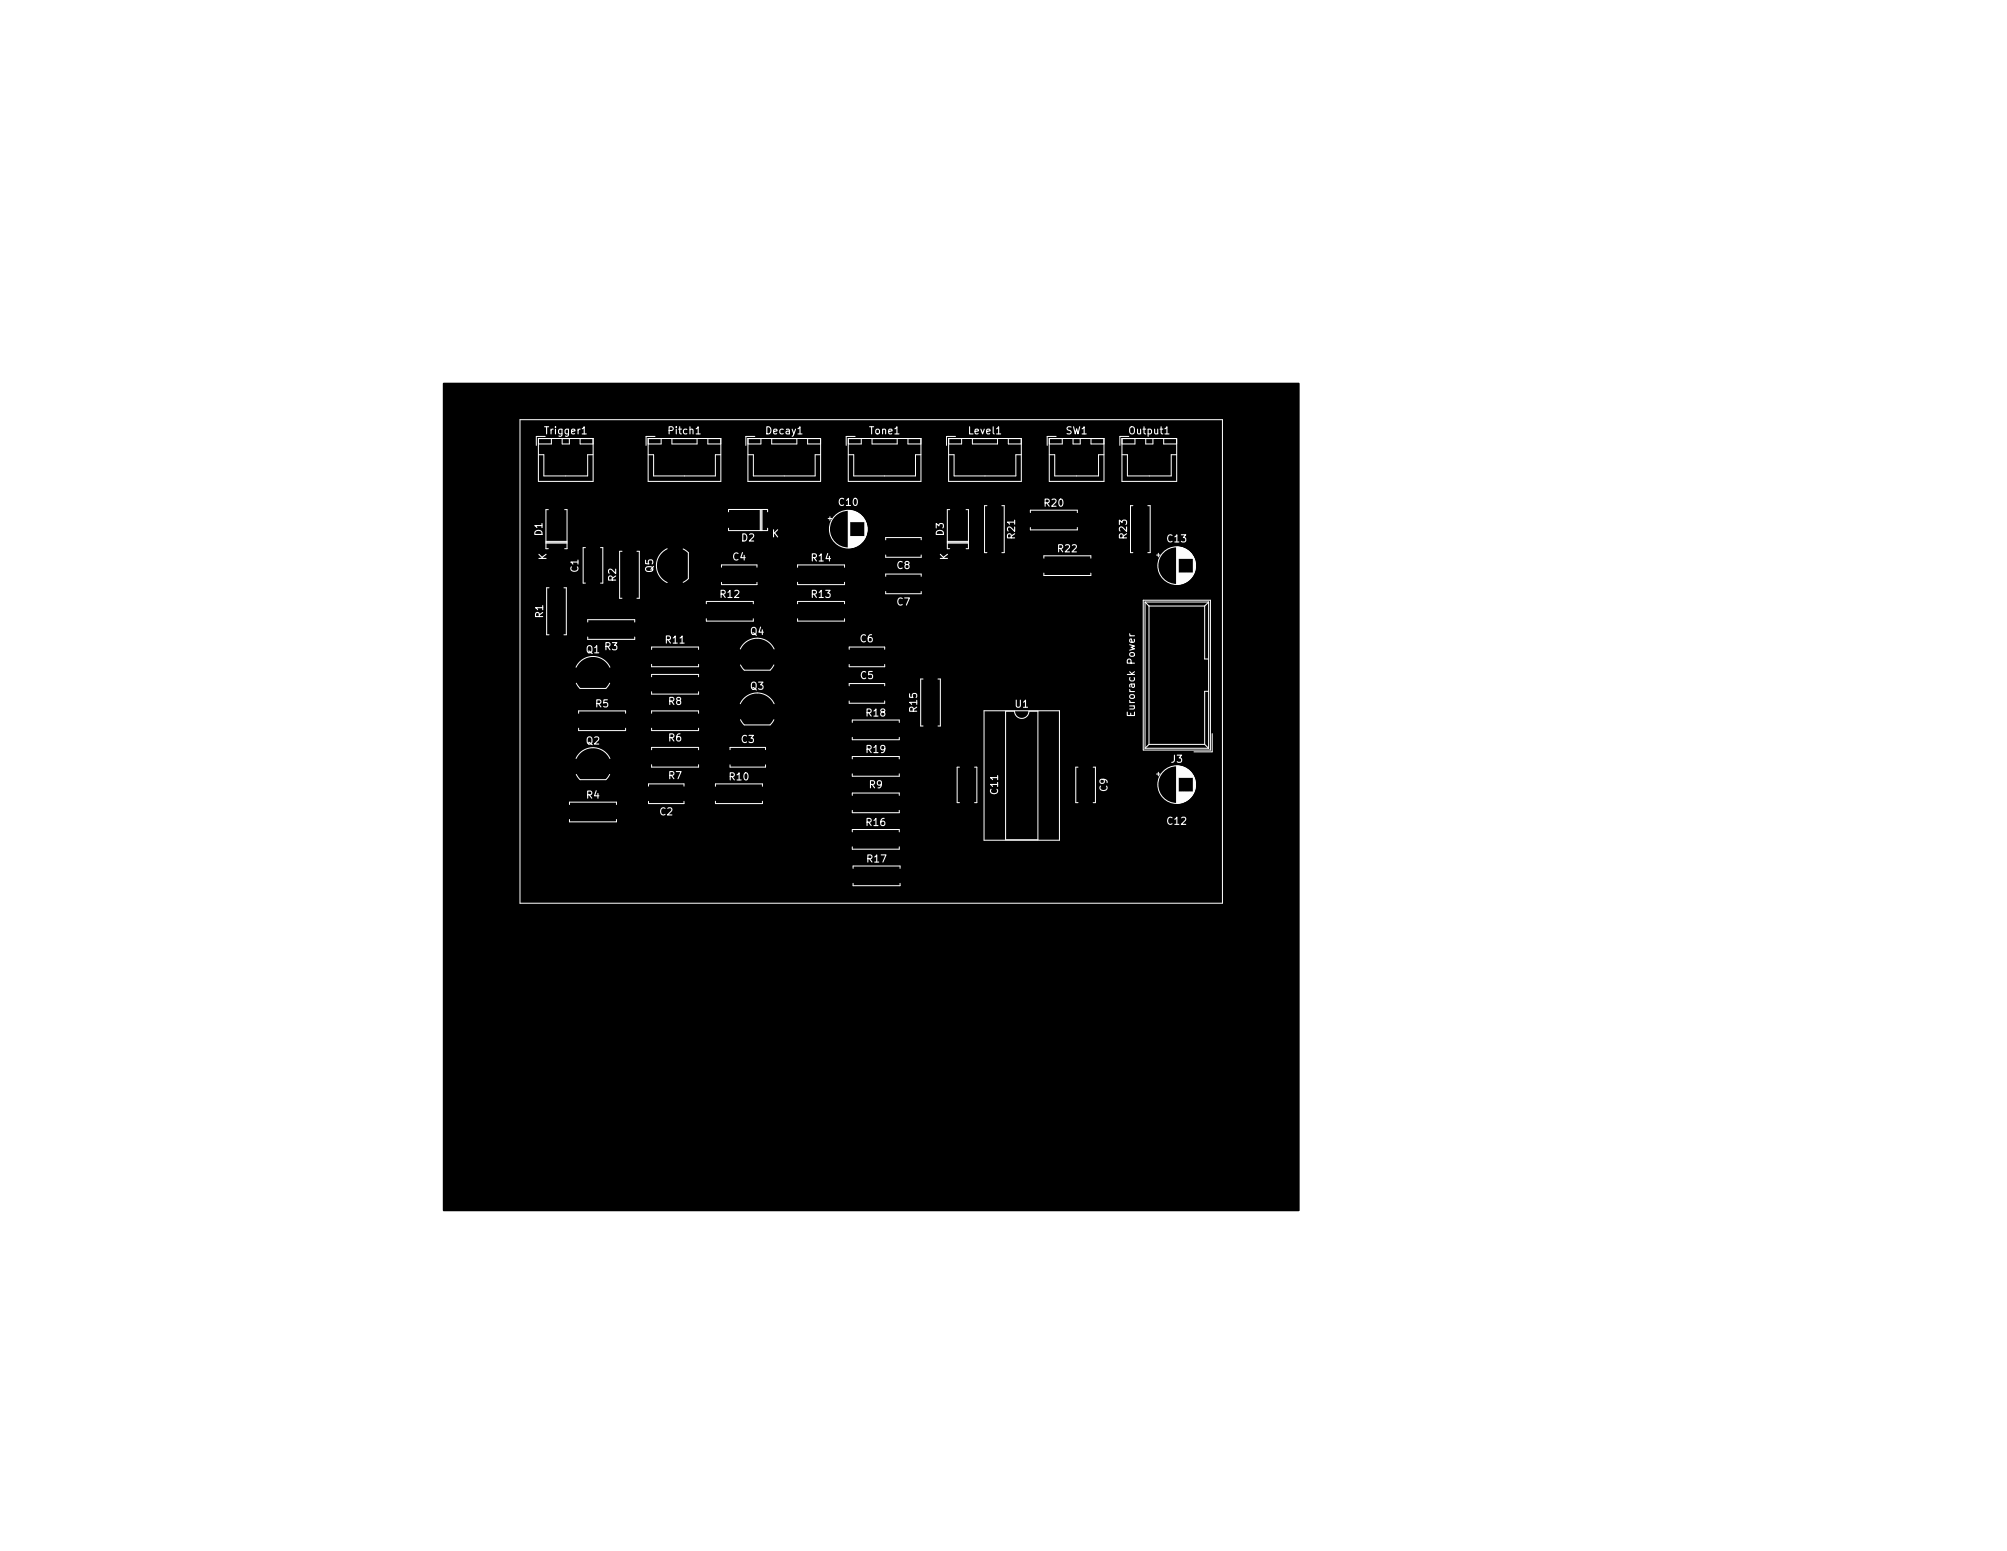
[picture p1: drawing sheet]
<svg xmlns="http://www.w3.org/2000/svg" width="279mm" height="216mm" viewBox="0 0 279 216" stroke-linecap="round" stroke-linejoin="round" font-family="sans-serif">
<defs><g id="words">
<g font-size="1.4" fill="#fff">
<text x="76" y="60.4">Trigger1</text>
<text x="93.2" y="60.4">Pitch1</text>
<text x="106.7" y="60.4">Decay1</text>
<text x="121.1" y="60.4">Tone1</text>
<text x="135" y="60.4">Level1</text>
<text x="148.4" y="60.4">SW1</text>
<text x="157.3" y="60.4">Output1</text>
<text x="116.8" y="70.4">C10</text>
<text x="145.4" y="70.5">R20</text>
<text x="75.5" y="74.6" transform="rotate(-90 75.5 74.6)">D1</text>
<text x="76.1" y="78" transform="rotate(-90 76.1 78)">K</text>
<text x="103.2" y="75.4">D2</text>
<text x="107.4" y="74.8">K</text>
<text x="131.4" y="74.6" transform="rotate(-90 131.4 74.6)">D3</text>
<text x="131.9" y="78" transform="rotate(-90 131.9 78)">K</text>
<text x="141.3" y="74.9" transform="rotate(-90 141.3 74.9)">R21</text>
<text x="147.3" y="76.9">R22</text>
<text x="156.9" y="74.9" transform="rotate(-90 156.9 74.9)">R23</text>
<text x="162.5" y="75.5">C13</text>
<text x="80.5" y="79.6" transform="rotate(-90 80.5 79.6)">C1</text>
<text x="85.8" y="80.9" transform="rotate(-90 85.8 80.9)">R2</text>
<text x="90.9" y="79.7" transform="rotate(-90 90.9 79.7)">Q5</text>
<text x="100.3" y="83.2">R12</text>
<text x="102" y="78">C4</text>
<text x="113" y="78.1">R14</text>
<text x="113" y="83.2">R13</text>
<text x="124.9" y="79.2">C8</text>
<text x="75.6" y="86" transform="rotate(-90 75.6 86)">R1</text>
<text x="92.7" y="89.6">R11</text>
<text x="104.5" y="88.4">Q4</text>
<text x="119.8" y="89.4">C6</text>
<text x="124.9" y="84.3">C7</text>
<text x="81.6" y="90.9">Q1</text>
<text x="84.2" y="90.5">R3</text>
<text x="119.8" y="94.5">C5</text>
<text x="82.9" y="98.5">R5</text>
<text x="93.1" y="98.1">R8</text>
<text x="104.5" y="96">Q3</text>
<text x="120.6" y="99.7">R18</text>
<text x="127.7" y="99.1" transform="rotate(-90 127.7 99.1)">R15</text>
<text x="141.3" y="98.5">U1</text>
<text x="158" y="99.3" transform="rotate(-90 158 99.3)">Eurorack Power</text>
<text x="81.6" y="103.6">Q2</text>
<text x="93.1" y="103.2">R6</text>
<text x="103.2" y="103.4">C3</text>
<text x="120.6" y="104.8">R19</text>
<text x="163.1" y="106.2">J3</text>
<text x="81.7" y="111.2">R4</text>
<text x="91.9" y="113.5">C2</text>
<text x="93.1" y="108.5">R7</text>
<text x="101.6" y="108.6">R10</text>
<text x="121" y="109.7">R9</text>
<text x="138.9" y="110.5" transform="rotate(-90 138.9 110.5)">C11</text>
<text x="154.2" y="110.1" transform="rotate(-90 154.2 110.1)">C9</text>
<text x="120.6" y="115">R16</text>
<text x="162.5" y="114.8">C12</text>
<text x="120.8" y="120.1">R17</text>
</g>
</g></defs>
<path d="M61.8 53.4h119v115.1h-119z" fill="#000" stroke="#000" stroke-width=".25"/>
<g fill="none" stroke="#fff" stroke-width=".14">
<path d="M72.4 58.4h97.8v67.3h-97.8zM75 61h7.6v6h-7.6zM75 63.3h.7v3h6.1v-3h.8M75.9 60.7h-1.2v1.3M76 75.5h2.9M76 75.4h2.9M76 75.6h2.9M76.3 70.9h-.3v5.5h.3M76.8 61v.8h-1.8M78.3 61v.8h1v-.8M78.6 70.9h.3v5.5h-.3M80.8 61v.8h1.8"/>
<path d="M81.5 76.2h-.3v5h.3M83.6 76.2h.3v5h-.3M86.6 76.7h-.3v6.6h.3M88.7 76.7h.3v6.6h-.3M90.2 61h10.2v6h-10.2zM90.2 63.3h.8v3h8.6v-3h.7M91.2 60.7h-1.3v1.3M92 61v.8h-1.8M92.9 76.4a2.6 2.6 0 0 0-1.5 2.3 2.6 2.6 0 0 0 1.5 2.4M93.5 61v.8h3.5v-.8M95.1 76.4l.7 .5v3.6l-.7 .6M98.5 61v.8h1.8"/>
<path d="M100.4 79v-.4h5v.4M101.4 71.3v-.4h5.5v.4M101.4 73.5v.4h5.5v-.4M104.1 61h10.1v6h-10.1zM104.1 63.3h.8v3h8.6v-3h.7M105.1 60.7h-1.3v1.3M105.8 70.9v3M105.9 61v.8h-1.8M106 70.9v3M106.1 70.9v3M107.4 61v.8h3.5v-.8M111 79v-.4h6.6v.4"/>
<path d="M112.4 61v.8h1.8M115.3 72.2h.5M115.5 71.9v.5M118.1 61h10.1v6h-10.1zM118.1 71.1v5.1M118.1 63.3h.7v3h8.7v-3h.7M118.2 71.1v5.1M118.3 71.1v5.1M118.3 71.1v1.5M118.3 74.7v1.5M118.4 71.1v1.5M118.4 74.7v1.5"/>
<path d="M118.5 71.1v1.5M118.5 74.7v1.5M118.6 71.1v1.5M118.6 74.7v1.5M118.7 71.1v1.5M118.7 74.7v1.5M118.7 71.2v1.4M118.8 71.2v1.4M118.8 74.7v1.5M118.8 74.7v1.4M118.9 71.2v1.4M118.9 74.7v1.4"/>
<path d="M119 71.2v1.4M119 74.7v1.4M119.1 60.7h-1.3v1.3M119.1 71.3v1.3M119.1 74.7v1.4M119.1 74.7v1.3M119.2 71.3v1.3M119.2 74.7v1.3M119.3 71.4v1.2M119.3 74.7v1.3M119.3 74.7v1.2M119.4 71.4v1.2"/>
<path d="M119.4 74.7v1.2M119.5 71.5v1.1M119.5 74.7v1.2M119.5 74.7v1.1M119.6 71.5v1.1M119.6 74.7v1.1M119.6 71.6v1M119.7 71.6v1M119.7 74.7v1M119.7 71.7v.9M119.8 71.7v.9M119.8 74.7v.9"/>
<path d="M119.9 71.8v.8M119.9 74.7v.9M119.9 74.7v.8M119.9 61v.8h-1.8M120 71.9v.7M120 74.7v.7M120.1 72v.6M120.1 74.7v.7M120.1 74.7v.6M120.1 72.1v.5M120.2 72.1v.5M120.2 74.7v.5"/>
<path d="M120.2 72.2v.4M120.3 72.2v.4M120.3 74.7v.4M120.3 72.3v.3M120.3 74.7v.3M120.4 72.4v.2M120.4 74.7v.2M120.4 72.5v2.3M120.5 72.6v2.2M120.5 72.6v2.1M120.5 72.7v1.9M120.6 72.9v1.6"/>
<path d="M120.6 73v1.3M120.7 73.1v1.1M120.7 73.4v.5M121.4 61v.8h3.5v-.8M123.3 77.3v.3h4.9v-.3M123.3 75.1v-.3h4.9v.3M126.4 61v.8h1.8M131.9 75.5h2.9M131.9 75.4h2.9M131.9 75.6h2.9M132.1 61h10.1v6h-10.1zM132.1 61v.8h1.8v-.8"/>
<path d="M132.1 63.3h.7v3h8.6v-3h.8M132.2 70.9h-.3v5.5h.3M133 60.7h-1.2v1.3M134.5 70.9h.3v5.5h-.3M135.4 61v.8h3.5v-.8M137.4 70.4h-.3v6.5h.3M139.5 70.4h.3v6.5h-.3M140.4 61v.8h1.8M143.4 71.4v-.4h6.6v.4M143.4 73.4v.4h6.6v-.4M145.3 77.7v-.3h6.6v.3M145.3 79.8v.3h6.6v-.3"/>
<path d="M146.1 61h7.6v6h-7.6zM146.1 63.3h.7v3h6.1v-3h.8M147 60.7h-1.2v1.3M147.9 61v.8h-1.8M149.4 61v.8h1v-.8M151.9 61v.8h1.8M156.2 61h7.6v6h-7.6zM156.2 63.3h.7v3h6.1v-3h.8M157.2 60.7h-1.3v1.3M157.7 70.4h-.3v6.5h.3M158 61v.8h-1.8M159.5 61v.8h1v-.8"/>
<path d="M159.8 70.4h.3v6.5h-.3M161 77.3h.5M161.3 77v.5M162 61v.8h1.8v-.8M163.8 76.2v5.1M163.9 76.2v5.1M164 76.2v5.1M164 76.2v1.5M164 79.8v1.5M164.1 76.2v1.5M164.1 79.8v1.5M164.2 76.2v1.5"/>
<path d="M164.2 79.8v1.5M164.3 76.2v1.5M164.3 79.8v1.5M164.4 76.2v1.5M164.4 79.8v1.5M164.5 76.2v1.5M164.5 79.8v1.4M164.5 76.3v1.4M164.6 76.3v1.4M164.6 79.8v1.4M164.7 76.3v1.4M164.7 79.8v1.4"/>
<path d="M164.8 76.3v1.4M164.8 79.8v1.3M164.8 76.4v1.3M164.9 76.4v1.3M164.9 79.8v1.3M165 76.4v1.3M165 79.8v1.2M165.1 76.5v1.2M165.1 79.8v1.2M165.2 76.5v1.2M165.2 79.8v1.1M165.2 76.6v1.1"/>
<path d="M165.3 76.6v1.1M165.3 79.8v1.1M165.3 79.8v1M165.4 76.7v1M165.4 79.8v1M165.5 76.7v1M165.5 79.8v.9M165.5 76.8v.9M165.6 76.8v.9M165.6 79.8v.8M165.6 76.9v.8M165.7 76.9v.8"/>
<path d="M165.7 79.8v.8M165.7 77v.7M165.7 79.8v.7M165.8 77v.7M165.8 79.8v.6M165.8 77.1v.6M165.9 77.1v.6M165.9 79.8v.5M165.9 77.2v.5M165.9 79.8v.4M166 77.3v.4M166 79.8v.4"/>
<path d="M166 77.4v.3M166 79.8v.3M166.1 77.4v.3M166.1 79.8v.3M166.1 77.5v.2M166.1 79.8v.2M166.1 77.6v2.3M166.2 77.6v2.2M166.2 77.7v2.1M166.3 77.8v1.9M166.3 77.9v1.6M166.3 78.1v1.3"/>
<path d="M166.4 78.2v1.1M166.4 78.5v.5M76.4 81.8h-.3v6.6h.3M78.5 81.8h.3v6.6h-.3M80.2 92.9a2.6 2.6 0 0 1 2.3-1.5 2.6 2.6 0 0 1 2.4 1.5M80.2 95.1l.5 .7h3.7l.5-.7M80.6 99.3v-.3h6.5v.3M81.8 86.6v-.3h6.6v.3M81.8 88.7v.3h6.6v-.3M90.7 99.3v-.3h6.5v.3M90.7 90.4v-.3h6.5v.3M90.7 92.5v.3h6.5v-.3"/>
<path d="M90.7 94.2v-.3h6.5v.3M90.7 96.3v.3h6.5v-.3M98.3 84.1v-.4h6.6v.4M98.3 86.1v.4h6.6v-.4M100.4 81.1v.3h5v-.3M103.1 90.3a2.6 2.6 0 0 1 2.3-1.5 2.6 2.6 0 0 1 2.4 1.5M103.1 98a2.6 2.6 0 0 1 2.3-1.5 2.6 2.6 0 0 1 2.4 1.5M103.1 92.6l.5 .7h3.6l.5-.7M111 81v.4h6.6v-.4M111 84.1v-.4h6.6v.4M111 86.1v.4h6.6v-.4M118.2 90.4v-.3h5v.3"/>
<path d="M118.2 92.5v.3h5v-.3M118.2 95.5v-.4h5v.4M118.2 97.6v.3h5v-.3M123.3 80.2v-.3h4.9v.3M123.3 82.3v.4h4.9v-.4M128.5 94.5h-.3v6.6h.3M130.6 94.5h.3v6.6h-.3M137 98.9h10.5v18.1h-10.5zM140 99h1.2a1 1 0 0 0 1 1 1 1 0 0 0 1-1h1.3v17.9h-4.5zM159.2 83.5h9.3v20.9h-9.3zM159.4 83.8l.6 .6M159.4 83.8h8.9"/>
<path d="M159.4 83.8v20.4M160 84.4h7.7M160 84.4v19.2M167.7 84.4v7.3h.6M168.3 83.8l-.6 .6M168.3 96.2h-.6v7.4M168.3 83.8v20.4M79.3 112v-.3h6.5v.3M79.3 114.1v.3h6.5v-.3M80.2 105.6a2.6 2.6 0 0 1 2.3-1.5 2.6 2.6 0 0 1 2.4 1.5M80.2 107.8l.5 .7h3.7l.5-.7M80.6 101.4v.3h6.5v-.3"/>
<path d="M90.3 109.4v-.3h4.9v.3M90.3 111.5v.4h4.9v-.4M90.7 106.4v.4h6.5v-.4M90.7 101.4v.3h6.5v-.3M90.7 104.4v-.4h6.5v.4M99.6 109.5v-.4h6.5v.4M99.6 111.5v.4h6.5v-.4M101.6 106.5v.3h5v-.3M101.6 104.4v-.4h5v.4M103.1 100.2l.5 .7h3.6l.5-.7M118.7 100.6v-.4h6.5v.4M118.7 102.6v.4h6.5v-.4"/>
<path d="M118.7 105.6v-.3h6.5v.3M118.7 107.7v.4h6.5v-.4M118.7 110.7v-.3h6.5v.3M118.7 112.8v.3h6.5v-.3M118.7 115.8v-.3h6.5v.3M118.7 117.9v.3h6.5v-.3M133.6 106.8h-.4v4.9h.4M135.7 106.8h.3v4.9h-.3M150.1 106.8h-.3v4.9h.3M152.2 106.8h.3v4.9h-.3M159.4 104.2h8.9M160 103.6l-.6 .6"/>
<path d="M160 103.6h7.7M161 107.7h.5M161.3 107.5v.5M163.8 106.6v5.2M163.9 106.6v5.2M164 106.6v5.2M164 106.7v1.5M164 110.3v1.5M164.1 106.7v1.5M164.1 110.3v1.5M164.2 106.7v1.5M164.2 110.3v1.5"/>
<path d="M164.3 106.7v1.5M164.3 110.3v1.5M164.3 110.3v1.4M164.4 106.7v1.5M164.4 110.3v1.4M164.5 106.7v1.5M164.5 110.3v1.4M164.6 106.8v1.4M164.6 110.3v1.4M164.7 106.8v1.4M164.7 110.3v1.4M164.7 110.3v1.3"/>
<path d="M164.8 106.8v1.4M164.8 110.3v1.3M164.9 106.9v1.3M164.9 110.3v1.3M164.9 110.3v1.2M165 106.9v1.3M165 110.3v1.2M165.1 107v1.2M165.1 110.3v1.2M165.1 110.3v1.1M165.2 107v1.2M165.2 110.3v1.1"/>
<path d="M165.3 107.1v1.1M165.3 110.3v1.1M165.3 110.3v1M165.4 107.2v1M165.4 110.3v1M165.5 107.2v1M165.5 110.3v.9M165.5 107.3v.9M165.6 107.3v.9M165.6 110.3v.8M165.6 107.4v.8M165.7 107.4v.8"/>
<path d="M165.7 110.3v.7M165.7 107.5v.7M165.8 107.5v.7M165.8 110.3v.6M165.8 107.6v.6M165.9 107.6v.6M165.9 110.3v.5M165.9 107.7v.5M165.9 110.3v.4M166 107.8v.4M166 110.3v.4M166 110.3v.3"/>
<path d="M166.1 107.9v.3M166.1 110.3v.2M166.1 108v.2M166.1 108v2.4M166.2 108.1v2.2M166.2 108.2v2M166.3 108.3v1.8M166.3 108.4v1.6M166.3 108.5v1.4M166.4 108.7v1M166.4 108.9v.6M167.7 103.6l.6 .6"/>
<path d="M168.8 102.1v2.6h-2.6M118.8 120.9v-.4h6.5v.4M118.8 123v.3h6.5v-.3"/>
<circle cx="118.1" cy="73.7" r="2.62"/>
<circle cx="163.8" cy="78.7" r="2.62"/>
<circle cx="163.8" cy="109.2" r="2.62"/>
</g>
<use href="#words"/>
</svg>
